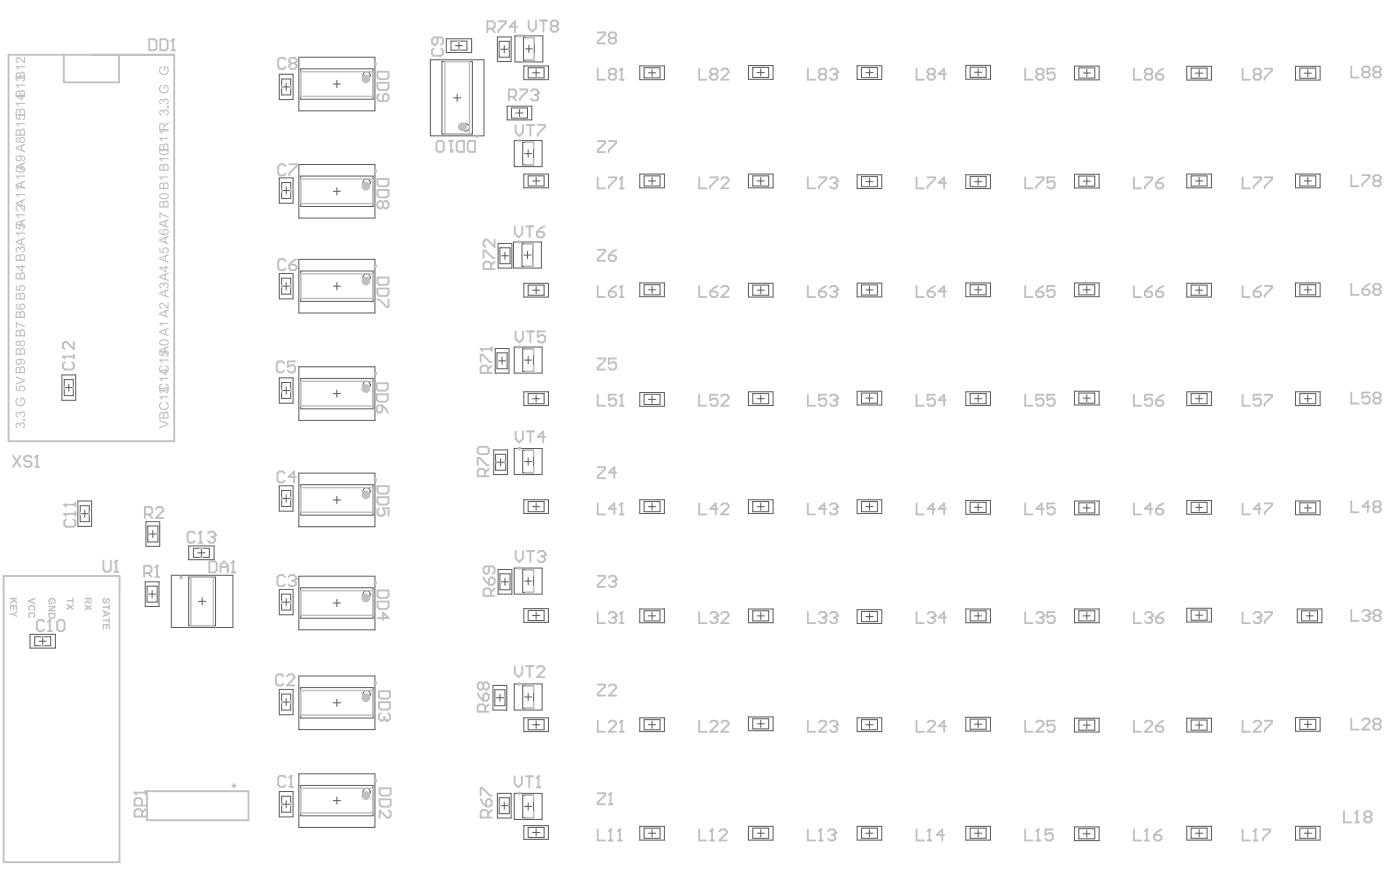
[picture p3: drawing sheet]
<svg xmlns="http://www.w3.org/2000/svg" width="643mm" height="400mm" viewBox="0 0 643 400" stroke-linecap="round" stroke-linejoin="round" font-family="sans-serif">
<g fill="none" stroke="#5a5a5a" stroke-width=".46">
<path d="M205 18h12v6h-12zM207 19h7v4h-7zM211 19v4M228 17h7v11h-7zM229 19h5v7h-5zM237 16h12v12h-12zM240 17h5v11h-5zM128 34h7v12h-7zM129 36h5v8h-5zM130 40h3M131 38v4M137 26h35v25h-35z"/>
<path d="M138 32h33v14h-33zM153 39h3M155 37v3M198 27h24v35h-24zM203 28h14v34h-14zM209 21h4M230 23h3M232 21v3M241 30h11v7h-11zM241 22h4M243 31h7v5h-7zM243 21v3"/>
<path d="M245 33h3M246 32v3M294 30h11v7h-11zM296 31h7v5h-7zM298 33h3M300 32v3M344 30h11v6h-11zM346 31h7v5h-7zM348 33h3M349 32v3M394 30h11v7h-11zM396 31h7v5h-7z"/>
<path d="M398 33h3M399 32v3M444 30h11v6h-11zM446 31h7v5h-7zM448 33h3M449 32v3M494 30h11v7h-11zM496 31h7v5h-7zM498 34h3M499 32v3M545 30h11v7h-11zM547 31h7v5h-7z"/>
<path d="M549 34h3M551 32v3M595 30h11v7h-11zM597 31h7v5h-7zM599 34h3M601 32v3M208 45h4M210 43v4M233 49h11v6h-11zM235 50h7v4h-7zM237 52h3M239 50v4"/>
<path d="M137 76h35v24h-35zM236 65h13v12h-13zM240 65h5v11h-5zM241 80h11v6h-11zM241 71h3M243 69v3M294 80h11v6h-11zM344 80h11v6h-11zM545 80h11v6h-11zM595 80h11v6h-11zM128 82h7v11h-7zM129 84h5v7h-5z"/>
<path d="M130 88h3M131 86v3M138 81h33v14h-33zM153 88h3M155 86v4M243 81h7v4h-7zM245 83h3M246 81v4M296 81h7v4h-7zM298 83h3M300 81v4M346 81h7v4h-7z"/>
<path d="M348 83h3M349 81v4M394 80h11v7h-11zM396 81h7v5h-7zM398 83h3M399 82v3M444 80h11v7h-11zM446 81h7v5h-7zM448 83h3M449 82v3M494 80h11v6h-11zM496 81h7v5h-7z"/>
<path d="M498 83h3M499 82v3M547 81h7v4h-7zM549 83h3M551 81v4M597 81h7v4h-7zM599 83h3M601 81v4M137 119h35v25h-35zM229 112h6v11h-6zM230 114h4v7h-4zM230 117h4"/>
<path d="M232 116v3M236 111h13v12h-13zM240 112h5v10h-5zM241 117h3M242 115v4M128 126h7v11h-7zM129 128h5v7h-5zM130 131h3M131 130v3M138 124h33v14h-33zM153 131h3M155 130v3"/>
<path d="M241 130h11v6h-11zM243 131h7v5h-7zM245 133h3M246 132v3M294 130h11v6h-11zM296 131h7v4h-7zM298 133h3M300 131v4M344 130h11v6h-11zM346 131h7v5h-7zM348 133h3M349 132v3"/>
<path d="M394 130h11v6h-11zM396 131h7v5h-7zM398 133h3M399 132v3M444 130h11v6h-11zM446 131h7v4h-7zM448 133h3M449 131v4M494 130h11v6h-11zM496 131h7v4h-7zM498 133h3M499 131v4"/>
<path d="M545 130h11v6h-11zM547 131h7v5h-7zM549 133h3M551 132v3M595 130h11v6h-11zM597 131h7v4h-7zM599 133h3M601 131v4M236 159h13v12h-13zM28 172h7v12h-7zM30 174h4v8h-4zM30 178h3"/>
<path d="M32 176v4M128 174h7v11h-7zM129 176h5v7h-5zM130 179h3M131 178v3M137 168h35v25h-35zM138 174h33v14h-33zM155 179v3M227 160h7v11h-7zM228 162h5v7h-5zM229 166h3M231 164v3"/>
<path d="M240 160h5v11h-5zM241 180h11v6h-11zM241 165h3M243 164v3M344 180h11v6h-11zM394 180h11v6h-11zM444 180h11v6h-11zM494 180h11v6h-11zM545 180h11v6h-11zM595 180h11v6h-11zM153 181h3M243 181h7v4h-7z"/>
<path d="M245 183h3M246 181v4M294 180h11v7h-11zM296 181h7v5h-7zM298 183h3M300 182v3M346 181h7v4h-7zM348 183h3M349 181v4M396 181h7v4h-7zM398 183h3M399 181v4"/>
<path d="M446 181h7v4h-7zM448 183h3M449 181v4M496 181h7v4h-7zM498 183h3M499 181v4M547 181h7v4h-7zM549 183h3M551 181v4M597 181h7v4h-7zM599 183h3M601 181v4"/>
<path d="M137 217h35v25h-35zM227 207h6v11h-6zM228 209h4v7h-4zM228 212h4M230 211v3M236 206h13v12h-13zM240 207h5v10h-5zM241 212h3M243 210v4M36 230h6v12h-6zM37 232h4v8h-4zM37 236h4"/>
<path d="M39 234v4M67 240h6v11h-6zM128 223h7v12h-7zM129 225h5v8h-5zM130 229h3M131 227v4M138 223h33v14h-33zM153 230h3M155 228v3M241 230h11v6h-11zM243 230h7v5h-7zM245 233h3"/>
<path d="M246 231v3M294 230h11v6h-11zM296 230h7v5h-7zM298 233h3M300 231v3M344 230h11v6h-11zM346 230h7v5h-7zM348 233h3M349 231v3M394 230h11v6h-11zM396 230h7v5h-7zM398 233h3"/>
<path d="M399 231v3M444 230h11v6h-11zM446 231h7v4h-7zM448 233h3M449 231v4M494 230h11v6h-11zM496 231h7v5h-7zM498 233h3M499 232v3M545 230h11v6h-11zM547 231h7v4h-7zM549 233h3"/>
<path d="M551 231v4M595 230h11v6h-11zM597 231h7v5h-7zM599 233h3M601 232v3M68 242h5v7h-5zM69 245h3M70 244v3M87 251h11v6h-11zM89 252h7v4h-7zM91 254h3M93 252v4"/>
<path d="M67 267h6v12h-6zM68 269h4v8h-4zM68 273h4M70 271v4M79 264h28v24h-28zM87 265h12v22h-12zM91 276h4M93 275v3M128 271h7v11h-7zM129 273h5v7h-5zM130 277h3M131 275v3"/>
<path d="M137 265h35v24h-35zM138 270h33v14h-33zM153 277h3M155 275v4M229 262h6v11h-6zM230 264h4v7h-4zM230 267h4M232 266v3M236 261h13v12h-13zM240 262h5v10h-5zM241 280h11v6h-11zM241 267h3"/>
<path d="M243 265v4M294 280h11v6h-11zM344 280h11v6h-11zM444 280h11v6h-11zM494 280h11v6h-11zM545 279h11v7h-11zM596 280h11v6h-11zM14 291h11v7h-11zM16 292h7v5h-7zM18 295h3M20 293v3M243 280h7v5h-7z"/>
<path d="M245 283h3M246 281v3M296 281h7v4h-7zM298 283h3M300 281v4M346 281h7v4h-7zM348 283h3M349 281v4M394 280h11v6h-11zM396 281h7v5h-7zM398 283h3M399 282v3"/>
<path d="M446 281h7v4h-7zM448 283h3M449 281v4M496 281h7v4h-7zM498 283h3M499 281v4M547 280h7v5h-7zM549 283h3M551 281v3M598 281h7v4h-7zM600 283h3M602 281v4"/>
<path d="M128 317h7v11h-7zM129 319h5v7h-5zM137 310h35v25h-35zM138 316h33v14h-33zM226 315h7v11h-7zM227 317h5v7h-5zM230 319v3M236 314h13v12h-13zM240 315h5v10h-5zM243 318v4M130 322h3M131 321v3"/>
<path d="M153 323h3M155 321v3M228 320h3M241 330h11v6h-11zM241 320h3M243 331h7v4h-7zM245 333h3M246 331v4M294 330h11v6h-11zM296 331h7v4h-7zM298 333h3M300 331v4"/>
<path d="M344 329h11v7h-11zM346 330h7v5h-7zM348 332h3M349 331v3M394 330h11v6h-11zM396 331h7v4h-7zM398 333h3M399 331v4M444 329h11v7h-11zM446 330h7v5h-7zM448 333h3M449 331v3"/>
<path d="M494 330h11v6h-11zM496 331h7v4h-7zM498 333h3M499 331v4M545 330h11v6h-11zM547 331h7v4h-7zM549 333h3M551 331v4M595 330h11v6h-11zM597 330h7v5h-7zM599 333h3M601 331v3"/>
<path d="M137 355h35v25h-35zM128 364h7v11h-7zM129 366h5v7h-5zM130 369h3M131 368v3M138 361h33v14h-33zM153 368h3M155 366v3M228 364h7v12h-7zM229 366h5v8h-5zM230 370h3M232 368v4"/>
<path d="M236 364h13v12h-13zM240 365h5v11h-5zM241 379h11v7h-11zM241 370h3M243 369v3M294 380h11v6h-11zM344 380h11v6h-11zM394 380h11v6h-11zM444 380h11v6h-11zM494 380h11v6h-11zM545 380h11v6h-11zM595 380h11v6h-11z"/>
<path d="M243 380h7v5h-7zM245 382h3M246 381v3M296 380h7v5h-7zM298 383h3M300 381v3M346 380h7v5h-7zM348 383h3M349 381v3M396 380h7v5h-7zM398 383h3M399 381v3"/>
<path d="M446 380h7v5h-7zM448 383h3M449 381v3M496 381h7v4h-7zM498 383h3M499 381v4M547 380h7v5h-7zM549 383h3M551 381v3M597 380h7v5h-7zM599 383h3M601 381v3"/>
<circle cx="168" cy="35" r="1.7"/>
<circle cx="214" cy="59" r="1.7"/>
<circle cx="168" cy="84" r="1.7"/>
<circle cx="168" cy="127" r="1.7"/>
<circle cx="168" cy="177" r="1.7"/>
<circle cx="168" cy="226" r="1.7"/>
<circle cx="168" cy="273" r="1.7"/>
<circle cx="168" cy="319" r="1.7"/>
<circle cx="168" cy="364" r="1.7"/>
</g>
<g fill="none" stroke="#c0c0c0" stroke-width=".67">
<path d="M210 19h2M242 17h3v3M129 39v2M133 39v2M138 33h33v11h-33zM204 28h12v34h-12zM210 23h2M230 22v1M234 22v1M245 25v3h-3M238 54h1M238 50h1"/>
<path d="M241 65h4v3M245 73v3h-4M129 87v1M133 87v1M138 82h33v12h-33zM230 117v1M234 117v1M241 112h4v3M245 119v3h-4M129 131v1M133 131v1M138 126h33v11h-33z"/>
<path d="M30 177v2M34 177v2M129 179v1M133 179v1M138 175h33v11h-33zM229 165v1M233 165v1M241 160h4v3M245 168v3h-4M228 212v1M232 212v1M241 207h4v3"/>
<path d="M245 214v3h-4M37 235v2M41 235v2M129 228v2M133 228v2M138 224h33v11h-33zM68 245v1M72 245v1M92 252h1M92 256h1M68 272v2M72 272v2"/>
<path d="M88 265h10v22h-10zM129 276v1M133 276v1M138 271h33v12h-33zM230 267v1M234 267v1M241 262h4v3M245 269v3h-4M19 293h1M19 297h1M138 317h33v11h-33zM228 320v1"/>
<path d="M232 320v1M241 315h4v3M129 322v1M133 322v1M245 322v3h-4M129 369v1M133 369v1M138 362h33v11h-33zM230 369v2M234 369v2M241 365h4v3M245 373v3h-4"/>
</g>
<path d="M4 25h76v178h-76zM29 25v13h26v-13M2 265h53v131h-53zM68 363h46v14h-46zM107 361h1M107 360v2" fill="none" stroke="#c0c0c0" stroke-width=".85"/>
<g fill="#c0c0c0">
<path d="M73 148h4v1h-3l1 1h-1z"/>
<path d="M73 81h4v1h-3l1 1h-1z"/>
<path d="M5 275h3h-2l2 2-1-1-2 2v-1l1-1-1-1z"/>
<path d="M5 278h3v2h-1v-1v1h-1v-1h-1v1z"/>
<path d="M5 282h1l2-1-1 1 1 1v1l-2-2h-1z"/>
<path d="M13 276l3-1-2 1 2 1v1l-3-2z"/>
<path d="M13 278h1h2v2l-1 1 1-2h-2h-1l1 1v1l-1-1z"/>
<path d="M13 282l3-1v3h-1l1-2h-2h-1l1 2h-1v-1z"/>
<path d="M39 278l2 1 1-1-1 1 1 1-1-1-2 2v-1l1-1-1-1z"/>
<path d="M47 275h1v1v1l1-2h1v2v-2l-1 2h-1z"/>
<path d="M47 279h3v-1v2v-1h-3z"/>
<path d="M47 285h3v-1v2v-1h-3z"/>
<path d="M47 287h3v2v-2h-1v2v-2h-1v2h-1z"/>
<path d="M73 193l4 1v1l-4 2v-1l4-1-4-2z"/>
<path d="M73 177l1-1v2v1h2l1-1v-1h-1v-1l1 1v2l-1 1h-2l-1-1z"/>
<path d="M73 174h4h-3l1 1h-1z"/>
<path d="M73 168h1v2v1h2l1-1v-1l-1-1 1 1v2h-1h-2l-1-1z"/>
<path d="M73 165h4v1h-3l1 1h-1z"/>
<path d="M73 161h1v2h1v-2h2v1v1l-1 1 1-2-1-1-1 1v2l-2-1z"/>
<path d="M73 139h2l2 2v-2v3l-2-2h-1v2l-1-1z"/>
<path d="M73 114h1v1l1 1v-2h2v2h-1l1-1-1-1-1 1v1h-2z"/>
<path d="M73 63h4v1h-3l1 1h-1z"/>
<path d="M73 60h4h-3l1 2h-1z"/>
<path d="M74 39v1v2h2h1v-2v-1h-1v2h-1v-2h2l1 1-1 2-1 1h-2l-1-2z"/>
<path d="M74 31v1v1l2 1 1-1v-1v-1h-1v1h-1v-1h2l1 1-1 2h-1h-2l-1-1z"/>
<path d="M73 185h1v2v1h2l1-1v-1l-1-1 1 1v1l-1 1h-2l-1-1z"/>
<path d="M73 182h4v1h-3l1 1h-1z"/>
<path d="M73 179l1-1 1 1 2-1v1v1l-1 1 1-2-1-1-1 2-1-1v1a.8 .8 0 0 1-1 0 .8 .8 0 0 1 0-1z"/>
<path d="M73 130h1h1h2l1 1-2 1 1-1v-1h-1l-1 1-1-1v1v1h-1z"/>
<path d="M73 98l4 1v1l-3-2v2h-1z"/>
<path d="M73 73h4h-3l1 1h-1z"/>
<path d="M73 51l1-1 1 1 2-1v1v2h-1l1-1v-1h-1l-1 1-1-1v1a.8 .8 0 0 1-1 1 .8 .8 0 0 1 0-1z"/>
<path d="M73 46l1-1 1 1 2-1v1l1 1-2 1 1-1v-1h-1l-1 1-1-1v1v1l-1-1z"/>
<path d="M8 183h1l-1 1v1l2 1 1-1v-1v-1h-1v1h-1v-1h2l1 1-1 2-1 1-2-1-1-1z"/>
<path d="M7 148l4 2-3-1v2h-1z"/>
<path d="M7 195l1-1 1 1 2-1v1v1l-1 1 1-1v-1h-1l-1 1-1-1v1a.8 .8 0 0 1-1 0 .8 .8 0 0 1 0-1z"/>
<path d="M7 190l1-1 1 1 2-1 1 2-2 1 1-1v-1h-1l-1 1-1-1v1v1l-1-1z"/>
<path d="M7 177h1v2h1v-1l1-1 1 1 1 1-2 1 1-2h-1h-1v2l-2-1z"/>
<path d="M7 173l4 1v1l-4 2v-1l4-1-4-2z"/>
<path d="M7 131h1v2h1v-1v-1h2l1 1-1 1-1 1 1-2-1-1-1 1v2l-2-1z"/>
<path d="M8 114l1-1v1l1-1h1l1 2-2 1 1-1v-1h-1l-1 1-1-1v1v1l-1-1z"/>
<path d="M7 89h4v1h-3l1 1h-1z"/>
<path d="M7 86h4h-3l1 1h-1z"/>
<path d="M7 57h4h-3l1 1h-1z"/>
<path d="M7 52h1v2l1 1v-2h2l1 1-1 1h-1l1-1-1-1-1 1v1h-2z"/>
<path d="M7 30h4v1h-3l1 1h-1z"/>
<path d="M7 27l2-1 2 2v-2v3l-3-2v2l-1-1z"/>
<path d="M7 39h4h-3l1 1h-1z"/>
<path d="M8 35h1h1h1v2h-1l1-1v-1h-1l-1 1-1-1v1v1l-1-1z"/>
<path d="M31 276h2v-1h1v2h-1v-1h-2z"/>
<path d="M31 277l1 1 2-1v1l-1 1h1v1l-2-1-1 1v-1h1l-1-1z"/>
<path d="M22 275h3l1 1-1 1v1v-2l-1-1h-1v1v1v-1h1v2h-1l-1-2z"/>
<path d="M22 278h4v1l-3 1h3v1h-4v-1l2-1h-2z"/>
<path d="M74 153h2v-1zM73 152l4-2v1l-1 1v1l1 1v1l-4-2z"/>
<path d="M74 85v1h1v-1zM76 84l-1 2h2v-1zM73 84h4v1v2h-4z"/>
<path d="M74 57v2h1v-2zM74 57l1-1v2l2-2v1l-2 2h2v1h-4z"/>
<path d="M41 275v1v1l1-2zM39 275h3v2h-1l-1-1-1 2v-1l1-1v-1h-1z"/>
<path d="M49 281v1h1zM47 280l3 1v1l-3 2v-1l1-1v-1h-1z"/>
<path d="M74 190v2h1v-2zM76 190l-1 2h2v-2zM73 190l4-1v3h-4z"/>
<path d="M74 170l2 2v-2zM73 170h3v-1v1h1h-1v2z"/>
<path d="M74 144l2 1v-2zM73 144l4-2v1h-1v2h1v1l-4-2z"/>
<path d="M74 127l2 1v-2zM73 127l4-2v1h-1v2l1 1-4-1z"/>
<path d="M74 123l2 2v-2zM73 123h3v-1v1h1h-1v2z"/>
<path d="M74 119h2v-1zM73 118l4-1-1 1v2h1v1l-4-2z"/>
<path d="M74 110l2 1v-1zM73 110l4-2v1h-1v2l1 1-4-1z"/>
<path d="M73 106l1-1v1v1h1v-1l2-1v1v1l-1 1h-2l-1-1zM75 106a1 1 0 0 0 2 0 1 1 0 0 0-2 0z"/>
<path d="M74 93v2h1v-2zM76 93l-1 2h2v-2zM73 93l4-1v1v2h-4z"/>
<path d="M74 90v1h3v-1v-1zM74 89h3v1v1h-3l-1-1z"/>
<path d="M74 67v2h1v-2zM76 67l-1 2h2v-2zM73 67l4-1v1v2h-4z"/>
<path d="M74 161l2 1v-2zM73 161l4-2v1h-1v2h1v1l-4-2z"/>
<path d="M74 157v1h1h1l1-1-1-1zM73 157l2-1h1l1 1 1 1h-1l-3 1-1-1z"/>
<path d="M74 135h2v-1zM73 134l4-1-1 1v2h1v1l-4-2z"/>
<path d="M74 103h2v-1zM73 102l4-1-1 1v2h1v1l-4-2z"/>
<path d="M74 76v2h1v-2zM76 76l-1 2h2v-2zM74 76v-1l1 1 1-1h1v1v2h-4z"/>
<path d="M74 69v1v1h3v-1l-1-1zM73 69h4l1 1-2 1h-2l-1-1z"/>
<path d="M8 152v2h1v-2zM10 152l-1 2h2v-2zM7 152l4-1v1v3h-4z"/>
<path d="M8 169v2h1v-2zM10 169l-1 2h2v-2zM7 169l2-1v1l1-1h1v1v2h-4z"/>
<path d="M8 166a1 1 0 0 0 2 0 1 1 0 0 0-2 0zM7 165h1h2l1 1 1 1-2 1 1-2-2-1 1 1v1l-2 1-1-1z"/>
<path d="M8 135v2h1v-2zM10 135l-1 2h2v-2zM7 135l4-1v1v3h-4z"/>
<path d="M8 144v1h1v-1zM10 144l-1 1h2v-1zM7 144l4-1v1v2h-4z"/>
<path d="M7 140l1-1v2l1 1v-2l2-1v1v1l-1 1h-2l-1-1zM9 141a1 1 0 0 0 2 0 1 1 0 0 0-2 0z"/>
<path d="M8 118v1h1v-1zM10 117l-1 2h2v-2zM7 117h4v1v2h-4z"/>
<path d="M8 126v2h1v-2zM10 126l-1 2h2v-2zM7 126l4-1v1v2h-4z"/>
<path d="M8 123l2 1v-1zM7 122h3l1 1h-1v2z"/>
<path d="M8 93l2 1v-1zM7 93l4-2v1h-1v2l1 1-4-1z"/>
<path d="M8 60v2h1v-2zM10 60l-1 2h2v-2zM7 60l2-1v1l1-1h1v1v2h-4z"/>
<path d="M8 68l2 1v-2zM7 68l4-2v1h-1v2h1v1l-4-2z"/>
<path d="M8 64a.7 .7 0 0 0 1 0 .7 .7 0 0 0-1 0zM9 64a1 1 0 0 0 2 0 1 1 0 0 0-2 0zM8 63h1v1l1-1h1v1v1v1l-2-1h-1h-1z"/>
<path d="M8 34v2h1v-2zM10 34l-1 2h2v-2zM7 34l2-1v1l1-1h1v1v2h-4z"/>
<path d="M8 42v2h1v-1zM10 42l-1 2h2v-2zM7 42h2l1-1 1 1v3h-4z"/>
<path d="M23 282v1h2v-1zM22 281h4l-1 3h-2z"/>
</g>
<path d="M20 286l-1-1h-1l-1 1v3l1 1h1l1-1M22 290h2M23 285v5" fill="none" stroke="#c0c0c0" stroke-width=".85"/>
<circle cx="23" cy="285" r=".4" fill="#c0c0c0"/>
<path d="M48 257v5v1h2l1-1v-5M53 257v6M53 263h1M23 285l-1 1M26 286l1-1h2l1 1v3l-1 1h-2l-1-1z" fill="none" stroke="#c0c0c0" stroke-width=".85"/>
<circle cx="53" cy="257" r=".4" fill="#c0c0c0"/>
<path d="M53 257v1M131 357l-1-1h-1l-1 1v4h1h1h1M134 356v5M133 361h2" fill="none" stroke="#c0c0c0" stroke-width=".85"/>
<circle cx="134" cy="356" r=".4" fill="#c0c0c0"/>
<g fill="none" stroke="#c0c0c0" stroke-width=".85">
<path d="M131 27h-1h-1h-1v4l1 1h1l1-1M134 29l-1-1 1-1h1h1l-1 2M134 29l-1 1 1 2h1l1-1-1-2M134 29h1M131 120l-1-1h-1l-1 1v3l1 1h1l1-1M136 119l-3 3M133 122h2l1 1-1 1h-1l-1-1zM226 159v2M131 167l-1-1h-2l-1 1v3l1 1h2l1-1M136 166h-4v3l3-1 1 1v1l-1 1h-2l-1-1M221 166v-3h1l3 3h1M221 160h5"/>
<path d="M224 171v-2l-1-1h-1l-1 1v2h5M226 168l-2 2M131 217h-1h-2h-1v4l1 1h2l1-1M136 219h-3l2-2v5M130 311l-1-1h-1l-1 1v3l1 1h1l1-1M132 311l1-1h1l1 1-3 4h3M134 356l-1 1"/>
</g>
<circle cx="221" cy="160" r=".4" fill="#c0c0c0"/>
<path d="M222 118v-3h1l3 3h1M227 110v3l-3-3-2 1v2h1M225 124v-3v-1h-2l-1 1v3h5M227 120l-2 2M221 160l1 1M236 357v3l2 2 2-2v-3M241 357h4M243 357v5M247 357v5M247 362h1" fill="none" stroke="#c0c0c0" stroke-width=".85"/>
<circle cx="247" cy="357" r=".4" fill="#c0c0c0"/>
<path d="M237 253v3l2 2 1-2v-3M242 253h3M244 253v5M247 254l1-1h2v2M237 306v3l1 2 2-2v-3M242 306h3M243 306v5M247 307l1-1h1l1 1v1l-3 3h3M247 357h.1" fill="none" stroke="#c0c0c0" stroke-width=".85"/>
<circle cx="250" cy="255" r=".4" fill="#c0c0c0"/>
<g fill="none" stroke="#c0c0c0" stroke-width=".85">
<path d="M234 44h2h1v-2l-1-1h-2v5M235 44l2 2M237 57v4l2 1 1-1v-4M239 41h3v1l-3 3v1M242 57h3M244 57v5M244 42l1-1h1l1 2M247 57h3v1l-3 4M237 198v4l2 1 1-1v-4M242 198h3M244 198v5M250 201h-3l3-3v5"/>
<path d="M249 256h1M250 256v2h-2l-1-1M250 255v1"/>
</g>
<circle cx="247" cy="43" r=".4" fill="#c0c0c0"/>
<path d="M243 9v4l2 2 1-2v-4M248 9h3M250 9v6M254 12l-1-1 1-2h2v1v2M254 12l-1 1 1 2h2v-1v-2M254 12h2M246 44h.1M246 44h1l-1 2h-1l-1-1M247 43l-1 1M275 364h3v1l-3 4h3M280 369h1M280 364v5" fill="none" stroke="#c0c0c0" stroke-width=".85"/>
<circle cx="280" cy="364" r=".4" fill="#c0c0c0"/>
<g fill="none" stroke="#c0c0c0" stroke-width=".85">
<path d="M275 15h3v1l-3 3v1h3M280 17v-2h2l1 1-1 1M280 17v1v2h2l1-1-1-2M280 17h2M275 65h3v1l-3 3v1h3M280 65h3v1l-3 3v1M275 115h3v1l-3 3v1h3M280 117h2l1 2-1 1h-2v-1zM283 115l-3 2M275 165h3l-3 4v1h3M283 165h-3v2l1-1 2 1v2l-1 1h-2v-1M275 215h3l-3 4v1h3"/>
<path d="M283 217h-3l2-2v5M280 364v1M321 381v5h4M326 386h2M327 381v5"/>
</g>
<circle cx="327" cy="381" r=".4" fill="#c0c0c0"/>
<path d="M321 281v5h4M326 282l1-1h2l1 2M321 331v5h4M326 332l1-1h2l1 1v1l-4 3h4M331 332l1-1h2l1 1v1l-4 3h4M327 381l-1 1M330 382l1-1h2l1 1v1l-4 3h4" fill="none" stroke="#c0c0c0" stroke-width=".85"/>
<circle cx="330" cy="283" r=".4" fill="#c0c0c0"/>
<g fill="none" stroke="#c0c0c0" stroke-width=".85">
<path d="M321 32v5h4M327 34l-1-1 1-1h2h1l-1 2M327 34l-1 1 1 2h2l1-1-1-2M327 34h2M331 32h1h2h1v1l-4 4h4M321 81v6h4M326 81h4v1l-4 4v1M331 82l1-1h2l1 1v1l-4 4h4M321 231v5h4M330 234h-4l3-3v5M331 232l1-1h2l1 1v1l-4 3h4M328 284h1"/>
<path d="M329 284l1 1-1 1h-2l-1-1M330 283l-1 1M331 282l1-1h2l1 1v1l-4 3h4M371 381v5h3M376 386h2M377 381v5"/>
</g>
<circle cx="377" cy="381" r=".4" fill="#c0c0c0"/>
<path d="M377 381l-1 1M380 382l1-1h2l1 2" fill="none" stroke="#c0c0c0" stroke-width=".85"/>
<circle cx="384" cy="383" r=".4" fill="#c0c0c0"/>
<path d="M371 331v5h3M376 332l1-1h2l1 1v1l-4 3h4M381 332l1-1h2l1 2M382 383h1M383 383l1 1-1 2h-2l-1-1M384 383h-1" fill="none" stroke="#c0c0c0" stroke-width=".85"/>
<circle cx="385" cy="333" r=".4" fill="#c0c0c0"/>
<path d="M371 281v5h3M376 282l1-1h2l1 2M383 334h1M384 334h1l-1 2h-2l-1-1M385 333l-1 1" fill="none" stroke="#c0c0c0" stroke-width=".85"/>
<circle cx="380" cy="283" r=".4" fill="#c0c0c0"/>
<path d="M378 284h1M379 284l1 1-1 1h-2l-1-1M380 283l-1 1M381 282l1-1h2l1 2" fill="none" stroke="#c0c0c0" stroke-width=".85"/>
<circle cx="385" cy="283" r=".4" fill="#c0c0c0"/>
<path d="M371 231v5h3M380 234h-4l3-3v5M381 232l1-1h2l1 2M383 284h1M384 284l1 1-1 1h-2l-1-1M385 283l-1 1" fill="none" stroke="#c0c0c0" stroke-width=".85"/>
<circle cx="385" cy="233" r=".4" fill="#c0c0c0"/>
<path d="M371 81v6h3M376 81h4v1l-4 4v1M381 82l1-1h2l1 2M383 234h1M384 234l1 1-1 1h-2l-1-1M385 233l-1 1" fill="none" stroke="#c0c0c0" stroke-width=".85"/>
<circle cx="385" cy="83" r=".4" fill="#c0c0c0"/>
<path d="M371 32v5h3M377 34l-1 1 1 2h2l1-1-1-2M377 34l-1-1 1-1h2h1l-1 2M377 34h2M381 32h1h2l1 1M383 84h1M384 84l1 1-1 2h-2l-1-1M385 83l-1 1" fill="none" stroke="#c0c0c0" stroke-width=".85"/>
<circle cx="385" cy="33" r=".4" fill="#c0c0c0"/>
<path d="M383 34h1M384 34l1 1-1 2h-2l-1-1M385 33l-1 1M421 381v5h3M426 386h2M427 381v5" fill="none" stroke="#c0c0c0" stroke-width=".85"/>
<circle cx="427" cy="381" r=".4" fill="#c0c0c0"/>
<path d="M421 281v5h3M426 282l1-1h2v2M421 331v5h3M426 332l1-1h2v1v1l-3 3h3M435 334h-4l3-3v5M427 381l-1 1M434 383h-4l3-2v5" fill="none" stroke="#c0c0c0" stroke-width=".85"/>
<circle cx="429" cy="283" r=".4" fill="#c0c0c0"/>
<g fill="none" stroke="#c0c0c0" stroke-width=".85">
<path d="M421 32v5h3M427 34l-1-1 1-1h2v2M427 34l-1 1 1 2h2v-1v-2M427 34h2M435 34h-4l3-2v5M421 81v6h3M426 81h3v1l-3 4v1M435 84h-4l3-3v6M421 231v5h3M429 234h-3l3-3v5M435 234h-4l3-3v5M428 284h1"/>
<path d="M429 284v1v1h-2l-1-1M429 283v1M435 284h-4l3-3v5M621 280v5h3M626 281l1-1h1l1 2M621 330v5h3M626 331l1-1h1l1 1v1l-3 3h3M632 333h-1l1 2h1l1-1-1-1M632 333l-1-1 1-2h1l1 1-1 2M632 333h1"/>
</g>
<circle cx="629" cy="282" r=".4" fill="#c0c0c0"/>
<g fill="none" stroke="#c0c0c0" stroke-width=".85">
<path d="M621 31v5h3M627 33l-1-1 1-1h1h1l-1 2M627 33l-1 1 1 2h1l1-1-1-2M627 33h1M632 33l-1-1 1-1h1h1l-1 2M632 33l-1 1 1 2h1l1-1-1-2M632 33h1M621 80v6h3M626 80h3v1l-3 4v1M632 83l-1-1 1-2h1l1 1-1 2M632 83l-1 1 1 2h1l1-1-1-2M632 83h1"/>
<path d="M621 230v5h3M629 233h-3l2-3v5M632 233l-1-1 1-2h1l1 1-1 2M632 233l-1 1 1 1h1l1-1-1-1M632 233h1M627 283h1M628 283l1 1-1 1h-1l-1-1M629 282l-1 1M632 283h1M632 283l-1 1 1 1h1l1-1-1-1M632 283l-1-1 1-2h1l1 1-1 2"/>
</g>
<g fill="#c0c0c0">
<path d="M7 47h4v1h-3l1 1h-1z"/>
<path d="M7 81h4h-3l1 1h-1z"/>
<path d="M7 98h4v1h-3l1 1h-1z"/>
<path d="M7 95l2-1 2 2v-2v3l-2-2h-1v2z"/>
<path d="M7 107h4h-3l1 1h-1z"/>
<path d="M7 103h1v1l1 1v-1v-1h2l1 1-1 1h-1l1-1-1-1-1 1v1h-2z"/>
<path d="M8 161v1h1v-1zM10 161l-1 1h2v-1zM7 160h2v1l1-1h1v1v2h-4z"/>
<path d="M8 158a.7 .7 0 0 0 1 0 .7 .7 0 0 0-1 0zM9 158a1 1 0 0 0 2 0 1 1 0 0 0-2 0zM7 157l1-1 1 1 1-1h1v2l-1 1-1-1-1 1-1-1z"/>
<path d="M8 51v1h1v-1zM10 51l-1 1h2v-1zM7 51l4-1v1v2h-4z"/>
<path d="M8 44l2 2v-2zM7 44h3v-1l1 1h-1v2z"/>
<path d="M8 76l2 1v-1zM7 76l4-2v1l-1 1v1l1 1-4-1z"/>
<path d="M8 73a1 1 0 0 0 2 0 1 1 0 0 0-2 0zM8 72h3v1l-1 1 1-1-2-1 1 1v1h-2l-1-1z"/>
<path d="M8 85l2 1v-2zM7 85l4-2v1h-1v2h1v1l-4-2z"/>
<path d="M8 77v1l1 1h2v-1l-1-1zM7 77l3-1 1 1 1 1-1 1h-3l-1-1z"/>
<path d="M8 103h2v-1zM7 102l4-1-1 1v2h1v1l-4-2z"/>
<path d="M8 111l2 1v-2zM7 111l4-2v1h-1v2l1 1-4-2z"/>
</g>
<path d="M29 164h5M30 166l-1 1v2l1 1h3l1-1v-2l-1-1M34 163v2" fill="none" stroke="#c0c0c0" stroke-width=".85"/>
<circle cx="29" cy="164" r=".4" fill="#c0c0c0"/>
<path d="M34 157v3l-3-3h-1l-1 1v2h1M29 164l1 1M30 236h5M30 239v2v1h4l1-1v-2h-1M35 235v2" fill="none" stroke="#c0c0c0" stroke-width=".85"/>
<circle cx="30" cy="236" r=".4" fill="#c0c0c0"/>
<path d="M30 236v1M30 232h5M35 231v2" fill="none" stroke="#c0c0c0" stroke-width=".85"/>
<circle cx="30" cy="232" r=".4" fill="#c0c0c0"/>
<path d="M30 232v1M62 364h5M65 375v-2l-1-1h-1l-1 1v2h5M65 370v-3h-1h-1h-1v3h5M67 372l-2 1M67 363v2" fill="none" stroke="#c0c0c0" stroke-width=".85"/>
<circle cx="62" cy="364" r=".4" fill="#c0c0c0"/>
<path d="M131 265l-1-1h-2l-1 1v3l1 1h2l1-1M133 265v-1h2l1 2M62 364l1 1" fill="none" stroke="#c0c0c0" stroke-width=".85"/>
<circle cx="136" cy="266" r=".4" fill="#c0c0c0"/>
<g fill="none" stroke="#c0c0c0" stroke-width=".85">
<path d="M131 76l-1-1h-1l-1 1v4l1 1h1l1-1M133 75h3v1l-3 4v1M237 104v3l1 2 2-2v-3M242 104h3M243 104v5M247 106h2l1 2-1 1h-1l-1-1zM250 104l-3 2M237 152v4l2 1 1-1v-4M242 152h3M244 152v5M250 152h-3v3l2-1 1 1v1v1h-2l-1-1M219 206l1-1h4l1 1v2l-1 1h-4l-1-1z"/>
<path d="M219 214v-4h1l4 4h1M223 219v-3l-1-1h-2l-1 1v3h6M225 215l-2 2M134 267h1M135 267l1 1-1 1h-2v-1M136 266l-1 1M222 265l3 4M225 260v3l-1 1-2-1v-2l1-1h3l1 1v2l-1 1M225 266l1-1 1 1v2l-1 1h-1zM225 274v-3v-1h-2l-1 1v3h5M227 270l-2 2M275 264h3v1l-3 4v1h3"/>
<path d="M280 265v-1h2l1 2M219 318l3 4M222 314l1-1 2 1v2l-1 1-2-1M222 319l2-1 1 1v2l-1 1h-2zM222 314l-1-1-2 1v2l1 1 2-1M222 314v2M223 327v-3h-1h-2h-1v3h6M225 324l-2 1M221 365v-3h1l3 3h1M221 367l2 3M223 368l1-1 2 1v2h-1h-2zM224 375v-2l-1-1h-1l-1 1v2h5"/>
<path d="M226 372l-2 2"/>
</g>
<circle cx="283" cy="266" r=".4" fill="#c0c0c0"/>
<g fill="none" stroke="#c0c0c0" stroke-width=".85">
<path d="M321 131v5h4M326 134h3l1 2h-1h-2h-1zM330 131l-4 3M331 132l1-1h2l1 1v1l-4 3h4M321 181v5h4M330 181h-4v3l2-1 2 1v2h-1h-2h-1M331 182l1-1h2l1 1v1l-4 3h4M371 181v5h3M380 181h-4v3l2-1 2 1v2h-1h-2h-1M381 182l1-1h2l1 2M281 267h1M282 267l1 1-1 2h-2v-1"/>
<path d="M283 266l-1 1M275 314h3v1l-3 4h3M280 315v-1h2l1 1v1l-3 3h3"/>
</g>
<circle cx="385" cy="183" r=".4" fill="#c0c0c0"/>
<path d="M371 131v5h3M376 134h3l1 2h-1h-2h-1zM380 131l-4 3M381 132l1-1h2l1 2M383 184h1M384 184l1 1-1 1h-2h-1M385 183l-1 1" fill="none" stroke="#c0c0c0" stroke-width=".85"/>
<circle cx="385" cy="133" r=".4" fill="#c0c0c0"/>
<g fill="none" stroke="#c0c0c0" stroke-width=".85">
<path d="M383 134h1M384 134l1 1-1 1h-2h-1M385 133l-1 1M421 131v5h3M426 134h3v2h-2h-1zM429 131l-3 3M435 134h-4l3-3v5M421 181v5h3M429 181h-3v3l2-1 1 1v2h-2h-1M435 184h-4l3-3v5M617 373v5h4M622 378h2"/>
<path d="M623 373v5"/>
</g>
<circle cx="623" cy="373" r=".4" fill="#c0c0c0"/>
<g fill="none" stroke="#c0c0c0" stroke-width=".85">
<path d="M621 130v5h3M626 133h2l1 2h-1h-1h-1zM629 130l-3 3M632 133l-1-1 1-2h1l1 1-1 2M632 133l-1 1 1 1h1h1l-1-2M632 133h1M621 180v5h3M629 180h-3v3l1-1 2 1v2h-1h-1h-1M632 183l-1 1 1 1h1h1l-1-2M632 183l-1-1 1-2h1l1 1-1 2M632 183h1M72 260v5"/>
<path d="M66 263h3l1-1v-1l-1-1h-3v5M68 263l2 2M71 265h2M623 373h-1M628 375l-1-1 1-1h1h1l-1 2M628 375l-1 1 1 2h1l1-1-1-2M628 375h1"/>
</g>
<circle cx="72" cy="260" r=".4" fill="#c0c0c0"/>
<path d="M67 236h2l1-1v-1l-1-1h-2v5M68 236l2 2M72 234v-1h2l1 1v1l-3 3h3M72 260l-1 1M96 258h3l1 1v3l-1 1h-3zM107 258v5M101 263v-3l2-2 2 2v3M101 260h4M106 263h2M173 271h5v3v1h-4l-1-1zM173 276h5v3v1h-4l-1-1zM173 284h5l-2-3v4" fill="none" stroke="#c0c0c0" stroke-width=".85"/>
<circle cx="107" cy="258" r=".4" fill="#c0c0c0"/>
<path d="M90 245l-1-1h-2l-1 1v3l1 1h2l1-1M91 249h2M92 244v5M107 258l-1 1" fill="none" stroke="#c0c0c0" stroke-width=".85"/>
<circle cx="92" cy="244" r=".4" fill="#c0c0c0"/>
<path d="M92 244l-1 1M95 245l1-1h2l1 2" fill="none" stroke="#c0c0c0" stroke-width=".85"/>
<circle cx="99" cy="246" r=".4" fill="#c0c0c0"/>
<g fill="none" stroke="#c0c0c0" stroke-width=".85">
<path d="M173 33h5v2v1h-4l-1-1zM173 38h5v3h-4h-1zM174 43l-1 1v2h1h4v-2v-1l-2 1v2M173 82h5v3v1h-4l-1-1zM173 87h5v3v1h-4l-1-1zM176 93l-1-1-2 1v2l1 1 2-1M176 93l1-1 1 1v2v1l-2-1M176 93v2M173 223h5v3v1h-4l-1-1zM173 228h5v3v1h-4l-1-1zM174 233l-1 1v2l1 1h2l1-1-1-3h2v4M97 247h1"/>
<path d="M98 247l1 1-1 1h-2l-1-1M99 246l-1 1M275 381v5h3M280 386h1M280 381v5"/>
</g>
<circle cx="280" cy="381" r=".4" fill="#c0c0c0"/>
<path d="M280 381v1M284 386h2M285 381v5" fill="none" stroke="#c0c0c0" stroke-width=".85"/>
<circle cx="285" cy="381" r=".4" fill="#c0c0c0"/>
<path d="M275 331v5h3M280 332v-1h2l1 1v1l-3 3h3M285 336h1M286 331v5M285 381l-1 1" fill="none" stroke="#c0c0c0" stroke-width=".85"/>
<circle cx="286" cy="331" r=".4" fill="#c0c0c0"/>
<path d="M275 281v5h3M280 282v-1h2l1 2M286 331l-1 1" fill="none" stroke="#c0c0c0" stroke-width=".85"/>
<circle cx="283" cy="283" r=".4" fill="#c0c0c0"/>
<path d="M281 284h1M282 284l1 1-1 1h-2v-1M283 283l-1 1M285 286h1M286 281v5" fill="none" stroke="#c0c0c0" stroke-width=".85"/>
<circle cx="286" cy="281" r=".4" fill="#c0c0c0"/>
<path d="M275 231v5h3M283 234h-3l2-3v5M285 236h1M286 231v5M286 281l-1 1" fill="none" stroke="#c0c0c0" stroke-width=".85"/>
<circle cx="286" cy="231" r=".4" fill="#c0c0c0"/>
<path d="M275 81v6h3M280 81h3v1l-3 4v1M285 87h1M286 81v6M286 231l-1 1" fill="none" stroke="#c0c0c0" stroke-width=".85"/>
<circle cx="286" cy="81" r=".4" fill="#c0c0c0"/>
<path d="M206 65h2M207 65v5M211 65h2v5h-2l-1-1v-3zM216 65h2v5h-2l-1-1v-3zM286 81l-1 1" fill="none" stroke="#c0c0c0" stroke-width=".85"/>
<circle cx="207" cy="70" r=".4" fill="#c0c0c0"/>
<path d="M275 32v5h3M280 34v1v2h2l1-1-1-2M280 34v-1v-1h2h1l-1 2M280 34h2M285 37h1M286 32v5M200 66l1-1h2l1 1v3l-1 1h-2l-1-1zM208 69l-1 1" fill="none" stroke="#c0c0c0" stroke-width=".85"/>
<circle cx="286" cy="32" r=".4" fill="#c0c0c0"/>
<path d="M224 13h2l1-1v-1l-1-1h-2v5M226 13l1 2M229 10h3v1l-3 3v1M237 12h-3l3-2v5M286 32h-1M471 381v5h3M476 386h2M477 381v5" fill="none" stroke="#c0c0c0" stroke-width=".85"/>
<circle cx="477" cy="381" r=".4" fill="#c0c0c0"/>
<path d="M471 281v5h3M476 282l1-1h2v2M471 331v5h3M476 332l1-1h2v1v1l-3 3h3M484 331h-3v3l2-1 1 1v1v1h-2l-1-1M477 381l-1 1M484 381h-4v2h2h2v2l-1 1h-2l-1-1" fill="none" stroke="#c0c0c0" stroke-width=".85"/>
<circle cx="479" cy="283" r=".4" fill="#c0c0c0"/>
<g fill="none" stroke="#c0c0c0" stroke-width=".85">
<path d="M471 32v5h3M477 34l-1-1 1-1h2v2M477 34l-1 1 1 2h2v-1v-2M477 34h2M484 32h-3v2l2-1 1 1v2v1h-2l-1-1M471 81v6h3M476 81h3v1l-3 4v1M484 81h-3v3l2-1 1 1v2v1h-2l-1-1M471 231v5h3M479 234h-3l3-3v5M484 231h-3v3l2-1 1 1v1v1h-2l-1-1M478 284h1"/>
<path d="M479 284v1v1h-2l-1-1M479 283v1M484 281h-3v3l2-1 1 1v1v1h-2l-1-1M571 381v5h3M576 386h2M577 381v5"/>
</g>
<circle cx="577" cy="381" r=".4" fill="#c0c0c0"/>
<path d="M521 381v5h3M526 386h2M527 381v5M577 381l-1 1M580 381h3v1l-3 3v1" fill="none" stroke="#c0c0c0" stroke-width=".85"/>
<circle cx="527" cy="381" r=".4" fill="#c0c0c0"/>
<path d="M521 281v5h3M526 282l1-1h1l1 2M521 331v5h3M526 332l1-1h1l1 1v1l-3 3h3M531 334h3v1v1h-2l-1-1zM534 331l-3 3M571 331v5h3M576 332l1-1h1l1 1v1l-3 3h3M581 331h3v1l-3 3v1M527 381l-1 1M530 383h3l1 2-1 1h-2l-1-1zM534 381l-4 2" fill="none" stroke="#c0c0c0" stroke-width=".85"/>
<circle cx="529" cy="283" r=".4" fill="#c0c0c0"/>
<path d="M528 284h.1M528 284l1 1-1 1h-1l-1-1M529 283l-1 1M531 284h3v1v1h-2l-1-1zM534 281l-3 3M571 281v5h3M576 282l1-1h1l1 2" fill="none" stroke="#c0c0c0" stroke-width=".85"/>
<circle cx="579" cy="283" r=".4" fill="#c0c0c0"/>
<g fill="none" stroke="#c0c0c0" stroke-width=".85">
<path d="M521 32v5h3M527 34l-1-1 1-1h1h1l-1 2M527 34l-1 1 1 2h1l1-1-1-2M527 34h1M531 34h3v2v1h-2l-1-1zM534 32l-3 2M571 32v5h3M577 34l-1-1 1-1h1h1l-1 2M577 34l-1 1 1 2h1l1-1-1-2M577 34h1M581 32h3l-3 4v1M521 81v6h3"/>
<path d="M526 81h3v1l-3 4v1M531 84h3v2v1h-2l-1-1zM534 81l-3 3M571 81v6h3M576 81h3v1l-3 4v1M581 81h3v1l-3 4v1M6 209l3 5M9 209l-3 5M14 210v-1h-2l-1 2 1 1h2v2h-2h-1M16 214h2M17 209v5M521 231v5h3"/>
<path d="M529 234h-3l2-3v5M531 234h3v1v1h-2l-1-1zM534 231l-3 3M571 231v5h3M579 234h-3l2-3v5M581 231h3v1l-3 3v1M578 284h.1M578 284l1 1-1 1h-1l-1-1M579 283l-1 1M581 281h3v1l-3 3v1"/>
</g>
<circle cx="17" cy="209" r=".4" fill="#c0c0c0"/>
<path d="M69 18h2l1 1v3l-1 1h-2zM74 18h2l1 1v3l-1 1h-2zM80 18v5M79 23h1M17 209l-1 1" fill="none" stroke="#c0c0c0" stroke-width=".85"/>
<circle cx="80" cy="18" r=".4" fill="#c0c0c0"/>
<path d="M80 18l-1 1M174 317h5v3l-1 1h-3l-1-1zM174 323h5v2l-1 1h-3l-1-1zM178 328h1v2l-2 1M174 362h5v3h-4h-1zM174 367h5v3v1h-4l-1-1zM179 372v1v2v1h-1l-4-4v4" fill="none" stroke="#c0c0c0" stroke-width=".85"/>
<circle cx="177" cy="331" r=".4" fill="#c0c0c0"/>
<g fill="none" stroke="#c0c0c0" stroke-width=".85">
<path d="M173 127h5v3v1h-4l-1-1zM173 133h5v2v1h-4l-1-1zM173 138h1l4 3v-3M173 176h5v3h-1h-3h-1zM173 181h5v3h-1h-3h-1zM173 187l1-1h2v3l-2 1-1-1zM176 186l2 4M275 181v5h3M283 181h-3v3l1-1 2 1v2h-1h-2M285 186h1M286 181v5M175 328h-1v2l1 1 2-1"/>
<path d="M177 330v1M177 329v1"/>
</g>
<circle cx="286" cy="181" r=".4" fill="#c0c0c0"/>
<path d="M275 131v5h3M280 134h2l1 2h-1h-2zM283 131l-3 3M285 136h1M286 131v5M286 181l-1 1" fill="none" stroke="#c0c0c0" stroke-width=".85"/>
<circle cx="286" cy="131" r=".4" fill="#c0c0c0"/>
<g fill="none" stroke="#c0c0c0" stroke-width=".85">
<path d="M201 17v3l-1 1-2-1v-2l1-1h4l1 1v2l-1 1M199 22l-1 1v2l1 1h4l1-1v-2l-1-1M286 131l-1 1M471 131v5h3M476 134h3v2h-2h-1zM479 131l-3 3M484 131h-3v3l2-1 1 1v2h-2h-1M521 131v5h3M526 134h2l1 2h-1h-1h-1zM529 131l-3 3M531 134h3v2h-2h-1zM534 131l-3 3"/>
<path d="M571 131v5h3M576 134h2l1 2h-1h-1h-1zM579 131l-3 3M581 131h3v1l-3 4M471 181v5h3M479 181h-3v3l2-1 1 1v2h-2h-1M484 181h-3v3l2-1 1 1v2h-2h-1M521 181v5h3M529 181h-3v3l2-1 1 1v2h-1h-1h-1M531 184h3v2h-2h-1zM534 181l-3 3M571 181v5h3"/>
<path d="M579 181h-3v3l2-1 1 1v2h-1h-1h-1M581 181h3v1l-3 4"/>
</g>
<g fill="none" stroke="#c0c0c0" stroke-width=".83">
<circle cx="239" cy="16" r=".4"/>
<circle cx="172" cy="29" r=".4"/>
<circle cx="172" cy="79" r=".4"/>
<circle cx="219" cy="63" r=".4"/>
<circle cx="239" cy="65" r=".4"/>
<circle cx="238" cy="111" r=".4"/>
<circle cx="172" cy="122" r=".4"/>
<circle cx="239" cy="159" r=".4"/>
<circle cx="172" cy="172" r=".4"/>
<circle cx="239" cy="206" r=".4"/>
<circle cx="172" cy="220" r=".4"/>
<circle cx="83" cy="265" r=".4"/>
<circle cx="172" cy="268" r=".4"/>
<circle cx="239" cy="261" r=".4"/>
<circle cx="172" cy="314" r=".4"/>
<circle cx="239" cy="314" r=".4"/>
<circle cx="172" cy="358" r=".4"/>
<circle cx="239" cy="364" r=".4"/>
</g>
<g fill="none" stroke="#c0c0c0" stroke-width="2">
<circle cx="168" cy="36" r="1"/>
<circle cx="212" cy="58" r="1"/>
<circle cx="168" cy="86" r="1"/>
<circle cx="168" cy="129" r="1"/>
<circle cx="168" cy="178" r="1"/>
<circle cx="168" cy="227" r="1"/>
<circle cx="168" cy="275" r="1"/>
<circle cx="168" cy="320" r="1"/>
<circle cx="168" cy="365" r="1"/>
</g>
</svg>
